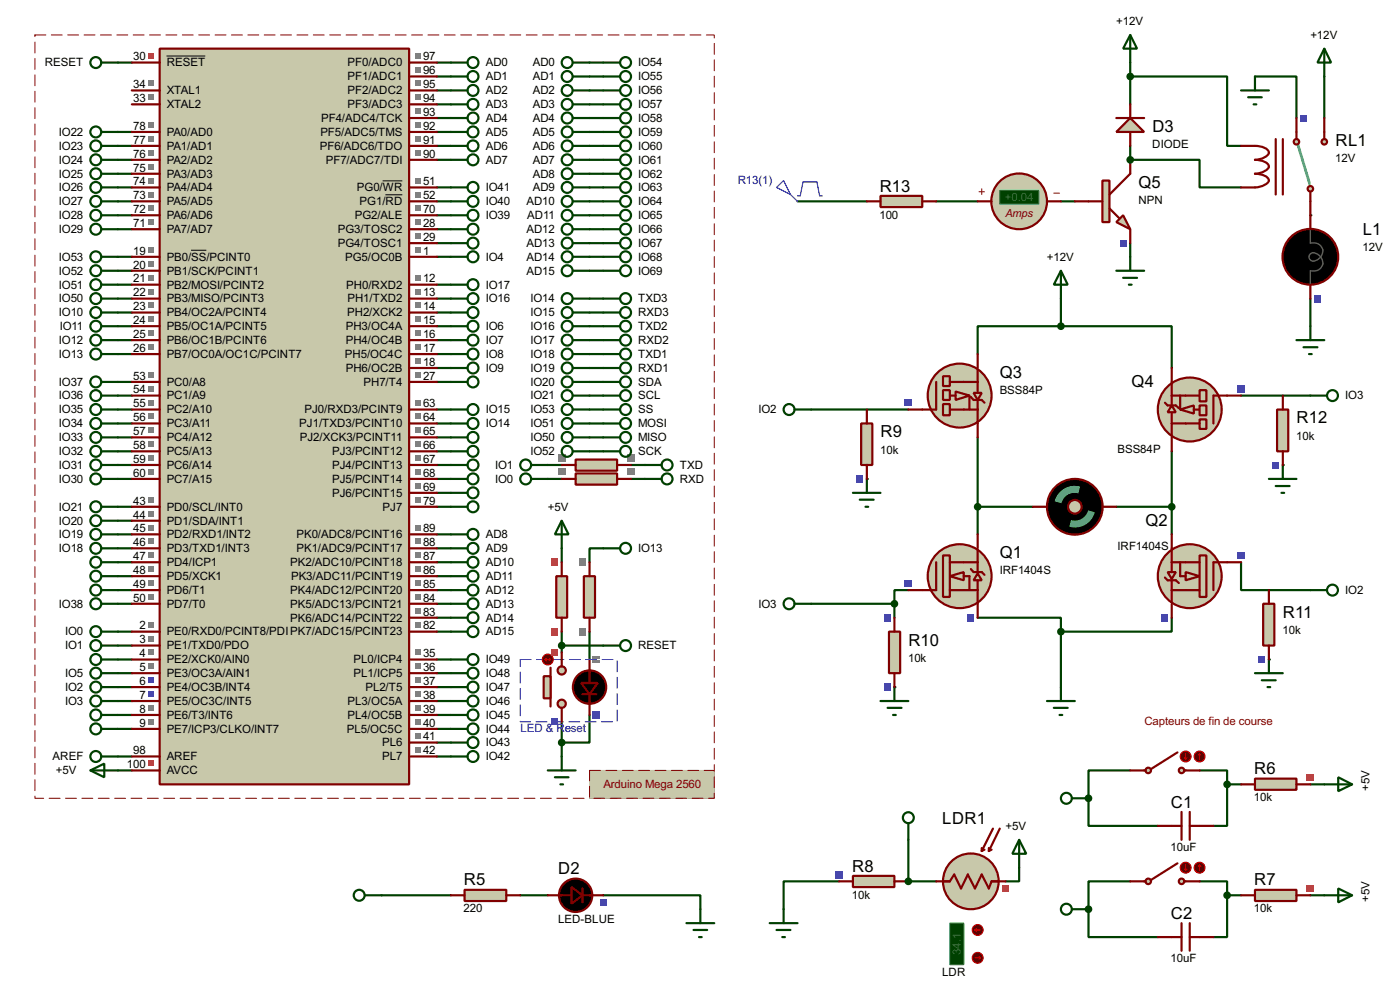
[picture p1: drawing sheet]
<svg xmlns="http://www.w3.org/2000/svg" width="256mm" height="180mm" viewBox="0 0 256 180" stroke-linecap="round" stroke-linejoin="round" font-family="sans-serif">
<defs><g id="words">
<g font-size="3.4">
<text x="211.1" y="24.2">D3</text>
<text x="244.7" y="26.7">RL1</text>
<text x="161.2" y="35.1">R13</text>
<text x="208.6" y="34.4">Q5</text>
<text x="249.7" y="43">L1</text>
<text x="183.2" y="69.1">Q3</text>
<text x="207.3" y="70.9">Q4</text>
<text x="237.5" y="77.5">R12</text>
<text x="161.3" y="80.1">R9</text>
<text x="209.9" y="96.3">Q2</text>
<text x="183.2" y="102.2">Q1</text>
<text x="235" y="113.1">R11</text>
<text x="166.4" y="118.2">R10</text>
<text x="229.8" y="141.7">R6</text>
<text x="214.5" y="147.8">C1</text>
<text x="172.6" y="150.9">LDR1</text>
<text x="102.3" y="160">D2</text>
<text x="156.1" y="159.5">R8</text>
<text x="85" y="162.1">R5</text>
<text x="229.8" y="162.1">R7</text>
<text x="214.5" y="168.2">C2</text>
</g>
<g font-size="2.4">
<text x="204.5" y="4.6">+12V</text>
<text x="24.4" y="11.1">30</text>
<text x="77.5" y="11.1">97</text>
<text x="240.1" y="7.1">+12V</text>
<text x="8.2" y="12.2">RESET</text>
<text x="24.4" y="16.2">34</text>
<text x="30.5" y="12.2">RESET</text>
<text x="30.5" y="17.3">XTAL1</text>
<text x="63.7" y="17.3">PF2/ADC2</text>
<text x="63.7" y="14.7">PF1/ADC1</text>
<text x="63.7" y="12.2">PF0/ADC0</text>
<text x="77.5" y="16.2">95</text>
<text x="77.5" y="13.6">96</text>
<text x="89" y="12.2">AD0</text>
<text x="89" y="14.7">AD1</text>
<text x="89" y="17.3">AD2</text>
<text x="97.6" y="12.2">AD0</text>
<text x="97.6" y="14.7">AD1</text>
<text x="97.6" y="17.3">AD2</text>
<text x="116.9" y="12.2">IO54</text>
<text x="116.9" y="14.7">IO55</text>
<text x="116.9" y="17.3">IO56</text>
<text x="24.4" y="18.7">33</text>
<text x="24.4" y="23.8">78</text>
<text x="30.5" y="19.8">XTAL2</text>
<text x="58.8" y="22.3">PF4/ADC4/TCK</text>
<text x="63.7" y="19.8">PF3/ADC3</text>
<text x="77.5" y="23.8">92</text>
<text x="77.5" y="21.2">93</text>
<text x="77.5" y="18.7">94</text>
<text x="89" y="19.8">AD3</text>
<text x="89" y="22.3">AD4</text>
<text x="97.6" y="19.8">AD3</text>
<text x="97.6" y="22.3">AD4</text>
<text x="116.9" y="19.8">IO57</text>
<text x="116.9" y="22.3">IO58</text>
<text x="10.8" y="24.9">IO22</text>
<text x="10.8" y="27.4">IO23</text>
<text x="10.8" y="30">IO24</text>
<text x="24.4" y="28.9">76</text>
<text x="24.4" y="26.3">77</text>
<text x="30.5" y="30">PA2/AD2</text>
<text x="30.5" y="27.4">PA1/AD1</text>
<text x="30.5" y="24.9">PA0/AD0</text>
<text x="58.6" y="27.4">PF6/ADC6/TDO</text>
<text x="58.7" y="24.9">PF5/ADC5/TMS</text>
<text x="59.7" y="30">PF7/ADC7/TDI</text>
<text x="77.5" y="28.9">90</text>
<text x="77.5" y="26.3">91</text>
<text x="89" y="27.4">AD6</text>
<text x="89" y="24.9">AD5</text>
<text x="89" y="30">AD7</text>
<text x="97.6" y="24.9">AD5</text>
<text x="97.6" y="27.4">AD6</text>
<text x="97.6" y="30">AD7</text>
<text x="116.9" y="24.9">IO59</text>
<text x="116.9" y="27.4">IO60</text>
<text x="116.9" y="30">IO61</text>
<text x="211.1" y="27.2">DIODE</text>
<text x="244.6" y="29.6">12V</text>
<text x="10.8" y="32.5">IO25</text>
<text x="10.8" y="35">IO26</text>
<text x="24.4" y="33.9">74</text>
<text x="24.4" y="31.4">75</text>
<text x="30.5" y="35">PA4/AD4</text>
<text x="30.5" y="32.5">PA3/AD3</text>
<text x="65.4" y="35">PG0/WR</text>
<text x="77.5" y="33.9">51</text>
<text x="89" y="35">IO41</text>
<text x="97.6" y="32.5">AD8</text>
<text x="97.6" y="35">AD9</text>
<text x="116.9" y="32.5">IO62</text>
<text x="116.9" y="35">IO63</text>
<text x="10.8" y="37.6">IO27</text>
<text x="10.8" y="40.1">IO28</text>
<text x="24.4" y="41.6">71</text>
<text x="24.4" y="39">72</text>
<text x="24.4" y="36.5">73</text>
<text x="30.5" y="40.1">PA6/AD6</text>
<text x="30.5" y="37.6">PA5/AD5</text>
<text x="65" y="40.1">PG2/ALE</text>
<text x="65.9" y="37.6">PG1/RD</text>
<text x="77.5" y="41.6">28</text>
<text x="77.5" y="36.5">52</text>
<text x="77.5" y="39">70</text>
<text x="89" y="37.6">IO40</text>
<text x="89" y="40.1">IO39</text>
<text x="96.4" y="37.6">AD10</text>
<text x="96.6" y="40.1">AD11</text>
<text x="116.9" y="37.6">IO64</text>
<text x="116.9" y="40.1">IO65</text>
<text x="161.1" y="40">100</text>
<text x="208.5" y="37.3">NPN</text>
<text x="10.8" y="42.7">IO29</text>
<text x="10.8" y="47.7">IO53</text>
<text x="24.4" y="46.6">19</text>
<text x="30.5" y="47.7">PB0/SS/PCINT0</text>
<text x="30.5" y="42.7">PA7/AD7</text>
<text x="61.9" y="42.7">PG3/TOSC2</text>
<text x="61.9" y="45.2">PG4/TOSC1</text>
<text x="63.2" y="47.7">PG5/OC0B</text>
<text x="77.5" y="46.6">1</text>
<text x="77.5" y="44.1">29</text>
<text x="89" y="47.7">IO4</text>
<text x="96.4" y="42.7">AD12</text>
<text x="96.4" y="45.2">AD13</text>
<text x="96.4" y="47.7">AD14</text>
<text x="116.9" y="42.7">IO66</text>
<text x="116.9" y="45.2">IO67</text>
<text x="116.9" y="47.7">IO68</text>
<text x="191.8" y="47.7">+12V</text>
<text x="249.6" y="46">12V</text>
<text x="10.8" y="50.3">IO52</text>
<text x="10.8" y="52.8">IO51</text>
<text x="24.4" y="49.2">20</text>
<text x="24.4" y="51.7">21</text>
<text x="30.5" y="50.3">PB1/SCK/PCINT1</text>
<text x="30.5" y="52.8">PB2/MOSI/PCINT2</text>
<text x="63.4" y="52.8">PH0/RXD2</text>
<text x="77.5" y="51.7">12</text>
<text x="89" y="52.8">IO17</text>
<text x="96.4" y="50.3">AD15</text>
<text x="116.9" y="50.3">IO69</text>
<text x="10.8" y="55.4">IO50</text>
<text x="10.8" y="57.9">IO10</text>
<text x="24.4" y="54.3">22</text>
<text x="24.4" y="56.8">23</text>
<text x="24.4" y="59.3">24</text>
<text x="30.5" y="55.4">PB3/MISO/PCINT3</text>
<text x="30.5" y="57.9">PB4/OC2A/PCINT4</text>
<text x="63.6" y="57.9">PH2/XCK2</text>
<text x="63.6" y="55.4">PH1/TXD2</text>
<text x="77.5" y="54.3">13</text>
<text x="77.5" y="56.8">14</text>
<text x="77.5" y="59.3">15</text>
<text x="89" y="55.4">IO16</text>
<text x="97.2" y="55.4">IO14</text>
<text x="97.2" y="57.9">IO15</text>
<text x="116.9" y="55.4">TXD3</text>
<text x="116.9" y="57.9">RXD3</text>
<text x="10.8" y="63">IO12</text>
<text x="10.8" y="65.5">IO13</text>
<text x="10.9" y="60.4">IO11</text>
<text x="24.4" y="61.9">25</text>
<text x="24.4" y="64.4">26</text>
<text x="30.5" y="60.4">PB5/OC1A/PCINT5</text>
<text x="30.5" y="63">PB6/OC1B/PCINT6</text>
<text x="30.5" y="65.5">PB7/OC0A/OC1C/PCINT7</text>
<text x="63.2" y="65.5">PH5/OC4C</text>
<text x="63.3" y="60.4">PH3/OC4A</text>
<text x="63.3" y="63">PH4/OC4B</text>
<text x="77.5" y="61.9">16</text>
<text x="77.5" y="64.4">17</text>
<text x="89" y="60.4">IO6</text>
<text x="89" y="63">IO7</text>
<text x="89" y="65.5">IO8</text>
<text x="97.2" y="60.4">IO16</text>
<text x="97.2" y="63">IO17</text>
<text x="97.2" y="65.5">IO18</text>
<text x="116.9" y="60.4">TXD2</text>
<text x="116.9" y="63">RXD2</text>
<text x="116.9" y="65.5">TXD1</text>
<text x="10.8" y="70.6">IO37</text>
<text x="24.4" y="69.5">53</text>
<text x="24.4" y="72">54</text>
<text x="30.5" y="70.6">PC0/A8</text>
<text x="63.3" y="68.1">PH6/OC2B</text>
<text x="66.6" y="70.6">PH7/T4</text>
<text x="77.5" y="67">18</text>
<text x="77.5" y="69.5">27</text>
<text x="89" y="68.1">IO9</text>
<text x="97.2" y="68.1">IO19</text>
<text x="97.2" y="70.6">IO20</text>
<text x="116.9" y="68.1">RXD1</text>
<text x="116.9" y="70.6">SDA</text>
<text x="10.8" y="73.1">IO36</text>
<text x="10.8" y="75.7">IO35</text>
<text x="24.4" y="74.6">55</text>
<text x="24.4" y="77.1">56</text>
<text x="30.5" y="73.1">PC1/A9</text>
<text x="30.5" y="75.7">PC2/A10</text>
<text x="55.8" y="75.7">PJ0/RXD3/PCINT9</text>
<text x="77.5" y="74.6">63</text>
<text x="77.5" y="77.1">64</text>
<text x="89" y="75.7">IO15</text>
<text x="97.2" y="73.1">IO21</text>
<text x="97.2" y="75.7">IO53</text>
<text x="116.9" y="73.1">SCL</text>
<text x="116.9" y="75.7">SS</text>
<text x="138.9" y="75.7">IO2</text>
<text x="183.1" y="72.1">BSS84P</text>
<text x="246.4" y="73.1">IO3</text>
<text x="10.8" y="78.2">IO34</text>
<text x="10.8" y="80.8">IO33</text>
<text x="10.8" y="83.3">IO32</text>
<text x="24.4" y="79.7">57</text>
<text x="24.4" y="82.2">58</text>
<text x="30.5" y="78.2">PC3/A11</text>
<text x="30.5" y="80.8">PC4/A12</text>
<text x="30.5" y="83.3">PC5/A13</text>
<text x="54.8" y="78.2">PJ1/TXD3/PCINT10</text>
<text x="54.9" y="80.8">PJ2/XCK3/PCINT11</text>
<text x="60.8" y="83.3">PJ3/PCINT12</text>
<text x="77.5" y="79.7">65</text>
<text x="77.5" y="82.2">66</text>
<text x="89" y="78.2">IO14</text>
<text x="97.2" y="78.2">IO51</text>
<text x="97.2" y="80.8">IO50</text>
<text x="97.2" y="83.3">IO52</text>
<text x="116.9" y="78.2">MOSI</text>
<text x="116.9" y="80.8">MISO</text>
<text x="116.9" y="83.3">SCK</text>
<text x="161.3" y="83">10k</text>
<text x="204.7" y="82.9">BSS84P</text>
<text x="237.5" y="80.4">10k</text>
<text x="10.8" y="85.8">IO31</text>
<text x="10.8" y="88.4">IO30</text>
<text x="24.4" y="84.7">59</text>
<text x="24.4" y="87.3">60</text>
<text x="30.5" y="85.8">PC6/A14</text>
<text x="30.5" y="88.4">PC7/A15</text>
<text x="60.8" y="85.8">PJ4/PCINT13</text>
<text x="60.8" y="88.4">PJ5/PCINT14</text>
<text x="77.5" y="84.7">67</text>
<text x="77.5" y="87.3">68</text>
<text x="77.5" y="89.8">69</text>
<text x="90.7" y="88.4">IO0</text>
<text x="90.7" y="85.8">IO1</text>
<text x="124.5" y="88.4">RXD</text>
<text x="124.5" y="85.8">TXD</text>
<text x="10.8" y="93.5">IO21</text>
<text x="24.4" y="92.4">43</text>
<text x="24.4" y="94.9">44</text>
<text x="30.5" y="93.5">PD0/SCL/INT0</text>
<text x="60.8" y="90.9">PJ6/PCINT15</text>
<text x="70.1" y="93.5">PJ7</text>
<text x="77.5" y="92.4">79</text>
<text x="100.4" y="93.5">+5V</text>
<text x="10.8" y="96">IO20</text>
<text x="10.8" y="98.5">IO19</text>
<text x="10.8" y="101.1">IO18</text>
<text x="24.4" y="97.4">45</text>
<text x="24.4" y="100">46</text>
<text x="30.5" y="96">PD1/SDA/INT1</text>
<text x="30.5" y="98.5">PD2/RXD1/INT2</text>
<text x="30.5" y="101.1">PD3/TXD1/INT3</text>
<text x="54.3" y="101.1">PK1/ADC9/PCINT17</text>
<text x="54.3" y="98.5">PK0/ADC8/PCINT16</text>
<text x="77.5" y="100">88</text>
<text x="77.5" y="97.4">89</text>
<text x="89" y="98.5">AD8</text>
<text x="89" y="101.1">AD9</text>
<text x="116.9" y="101.1">IO13</text>
<text x="204.7" y="100.7">IRF1404S</text>
<text x="24.4" y="102.5">47</text>
<text x="24.4" y="105.1">48</text>
<text x="24.4" y="107.6">49</text>
<text x="30.5" y="103.6">PD4/ICP1</text>
<text x="30.5" y="106.2">PD5/XCK1</text>
<text x="53.2" y="103.6">PK2/ADC10/PCINT18</text>
<text x="53.3" y="106.2">PK3/ADC11/PCINT19</text>
<text x="77.5" y="107.6">85</text>
<text x="77.5" y="105.1">86</text>
<text x="77.5" y="102.5">87</text>
<text x="89" y="103.6">AD10</text>
<text x="89" y="106.2">AD11</text>
<text x="183.1" y="105.1">IRF1404S</text>
<text x="10.8" y="111.2">IO38</text>
<text x="24.4" y="110.1">50</text>
<text x="30.5" y="108.7">PD6/T1</text>
<text x="30.5" y="111.2">PD7/T0</text>
<text x="53.2" y="113.8">PK6/ADC14/PCINT22</text>
<text x="53.2" y="111.2">PK5/ADC13/PCINT21</text>
<text x="53.2" y="108.7">PK4/ADC12/PCINT20</text>
<text x="77.5" y="112.7">83</text>
<text x="77.5" y="110.1">84</text>
<text x="89" y="108.7">AD12</text>
<text x="89" y="111.2">AD13</text>
<text x="89" y="113.8">AD14</text>
<text x="138.9" y="111.2">IO3</text>
<text x="246.4" y="108.7">IO2</text>
<text x="11.9" y="116.3">IO0</text>
<text x="11.9" y="118.9">IO1</text>
<text x="25.6" y="115.2">2</text>
<text x="25.6" y="117.8">3</text>
<text x="30.5" y="116.3">PE0/RXD0/PCINT8/PDIPK7/ADC15/PCINT23</text>
<text x="30.5" y="118.9">PE1/TXD0/PDO</text>
<text x="77.5" y="115.2">82</text>
<text x="89" y="116.3">AD15</text>
<text x="116.9" y="118.9">RESET</text>
<text x="235" y="116.1">10k</text>
<text x="11.9" y="123.9">IO5</text>
<text x="25.6" y="120.3">4</text>
<text x="25.6" y="122.8">5</text>
<text x="25.6" y="125.4">6</text>
<text x="30.5" y="121.4">PE2/XCK0/AIN0</text>
<text x="30.5" y="123.9">PE3/OC3A/AIN1</text>
<text x="64.8" y="121.4">PL0/ICP4</text>
<text x="64.8" y="123.9">PL1/ICP5</text>
<text x="77.5" y="120.3">35</text>
<text x="77.5" y="122.8">36</text>
<text x="77.5" y="125.4">37</text>
<text x="89" y="121.4">IO49</text>
<text x="89" y="123.9">IO48</text>
<text x="166.4" y="121.1">10k</text>
<text x="11.9" y="126.5">IO2</text>
<text x="11.9" y="129">IO3</text>
<text x="25.6" y="127.9">7</text>
<text x="25.6" y="130.5">8</text>
<text x="30.5" y="126.5">PE4/OC3B/INT4</text>
<text x="30.5" y="129">PE5/OC3C/INT5</text>
<text x="30.5" y="131.6">PE6/T3/INT6</text>
<text x="63.7" y="129">PL3/OC5A</text>
<text x="63.7" y="131.6">PL4/OC5B</text>
<text x="66.9" y="126.5">PL2/T5</text>
<text x="77.5" y="127.9">38</text>
<text x="77.5" y="130.5">39</text>
<text x="89" y="126.5">IO47</text>
<text x="89" y="129">IO46</text>
<text x="89" y="131.6">IO45</text>
<text x="25.6" y="133">9</text>
<text x="30.5" y="134.1">PE7/ICP3/CLKO/INT7</text>
<text x="63.5" y="134.1">PL5/OC5C</text>
<text x="70" y="136.6">PL6</text>
<text x="77.5" y="133">40</text>
<text x="77.5" y="135.5">41</text>
<text x="89" y="134.1">IO44</text>
<text x="89" y="136.6">IO43</text>
<text x="9.6" y="139.2">AREF</text>
<text x="10.3" y="141.7">+5V</text>
<text x="23.3" y="140.6">100</text>
<text x="24.4" y="138.1">98</text>
<text x="30.5" y="139.2">AREF</text>
<text x="30.5" y="141.7">AVCC</text>
<text x="70" y="139.2">PL7</text>
<text x="77.5" y="138.1">42</text>
<text x="89" y="139.2">IO42</text>
<text x="229.7" y="146.7">10k</text>
<text x="250.9" y="144.7" transform="rotate(-90 250.9 144.7)">+5V</text>
<text x="184.2" y="151.9">+5V</text>
<text x="214.5" y="155.8">10uF</text>
<text x="84.9" y="167">220</text>
<text x="156.1" y="164.5">10k</text>
<text x="229.7" y="167">10k</text>
<text x="250.9" y="165.1" transform="rotate(-90 250.9 165.1)">+5V</text>
<text x="102.2" y="169">LED-BLUE</text>
<text x="172.6" y="178.6">LDR</text>
<text x="214.5" y="176.1">10uF</text>
</g>
<g font-size="2.4" fill="#0000c0">
<text x="135.1" y="33.8">R13(1)</text>
<text x="95.3" y="134">LED &amp; R</text>
<text x="103.5" y="134">eset</text>
</g>
<g font-size="2.4" fill="#0f0">
<text x="184.1" y="36.8">+0.04</text>
<text x="176" y="174.8" transform="rotate(-90 176 174.8)">34.1</text>
</g>
<g font-size="2.4" fill="#800000">
<text x="209.6" y="132.8">Capteurs de fin de course</text>
<text x="110.5" y="144.2">Arduino Mega 2560</text>
</g>
<text font-size="2.3" fill="#800000" x="184.2" y="39.8">Amps</text>
</g></defs>
<g fill="none" stroke="#004000" stroke-width=".4">
<path d="M21.6 11.5h2.6M80.1 11.5h2.5M80.1 14h2.5M80.1 16.6h2.5M80.1 19.1h2.5M108 11.5h2.5M108 14h2.5M108 16.6h2.5M108 19.1h2.5M21.6 24.2h2.6M21.6 26.7h2.6M21.6 29.3h2.6"/>
<path d="M21.6 31.8h2.6M21.6 34.3h2.6M21.6 36.9h2.6M21.6 39.4h2.6M80.1 24.2h2.5M80.1 26.7h2.5M80.1 29.3h2.5M80.1 34.3h2.5M80.1 36.9h2.5M80.1 39.4h2.5M80.1 21.6h2.5M108 24.2h2.5"/>
<path d="M108 26.7h2.5M108 29.3h2.5M108 31.8h2.5M108 34.3h2.5M108 36.9h2.5M108 39.4h2.5M108 21.6h2.5M21.6 42h2.6M21.6 47h2.6M21.6 49.6h2.6M21.6 52.1h2.6M21.6 54.7h2.6"/>
<path d="M21.6 57.2h2.6M21.6 59.7h2.6M80.1 42h2.5M80.1 47h2.5M80.1 52.1h2.5M80.1 54.7h2.5M80.1 57.2h2.5M80.1 59.7h2.5M80.1 44.5h2.5M108 42h2.5M108 47h2.5M108 49.6h2.5"/>
<path d="M108 54.7h2.5M108 57.2h2.5M108 59.7h2.5M108 44.5h2.5M21.6 62.3h2.6M21.6 64.8h2.6M21.6 69.9h2.6M21.6 72.4h2.6M21.6 75h2.6M21.6 77.5h2.6M80.1 62.3h2.5M80.1 64.8h2.5"/>
<path d="M80.1 69.9h2.5M80.1 75h2.5M80.1 77.5h2.5M80.1 67.4h2.5M108 62.3h2.5M108 64.8h2.5M108 69.9h2.5M108 72.4h2.5M108 75h2.5M108 77.5h2.5M108 67.4h2.5M21.6 87.7h2.6"/>
<path d="M21.6 85.1h2.6M21.6 80.1h2.6M21.6 82.6h2.6M21.6 92.8h2.6M21.6 95.3h2.6M21.6 97.8h2.6M80.1 87.7h2.5M80.1 85.1h2.5M80.1 80.1h2.5M80.1 82.6h2.5M80.1 92.8h2.5M80.1 97.8h2.5"/>
<path d="M80.1 90.2h2.5M100.4 87.7h2.5M100.4 85.1h2.5M108 80.1h2.5M108 82.6h2.5M115.6 87.7h2.6M115.6 85.1h2.6M21.6 100.4h2.6M21.6 102.9h2.6M21.6 105.5h2.6M21.6 108h2.6M21.6 110.5h2.6"/>
<path d="M21.6 115.6h2.6M21.6 118.2h2.6M80.1 100.4h2.5M80.1 102.9h2.5M80.1 105.5h2.5M80.1 108h2.5M80.1 110.5h2.5M80.1 115.6h2.5M80.1 113.1h2.5M102.9 118.2h7.6M102.9 100.4v2.5M102.9 115.6v3.8"/>
<path d="M108 115.6v5.1M110.5 100.4h-2.5v2.5M21.6 120.7h2.6M21.6 123.2h2.6M21.6 125.8h2.6M21.6 128.3h2.6M21.6 130.9h2.6M21.6 133.4h2.6M21.6 138.5h2.6M80.1 120.7h2.5M80.1 123.2h2.5M80.1 125.8h2.5"/>
<path d="M80.1 128.3h2.5M80.1 130.9h2.5M80.1 133.4h2.5M80.1 138.5h2.5M80.1 135.9h2.5M102.9 132.1v6.4M108 130.9v5h-5.1M21.6 141h2.6M219.8 141h5v2.6M224.8 143.6v7.6h-2.5M224.8 143.6h2.6M240.1 143.6h2.5"/>
<path d="M95.3 163.9h5.1M110.5 163.9h17.8v2.5"/>
</g>
<circle cx="199.4" cy="146.1" r=".2" fill="#004000"/>
<path d="M207.1 141h-7.7v10.2h12.7M219.8 161.3h5v2.6M224.8 163.9v7.6h-2.5M224.8 163.9h2.6M240.1 163.9h2.5" fill="none" stroke="#004000" stroke-width=".4"/>
<circle cx="199.4" cy="166.4" r=".2" fill="#004000"/>
<path d="M186.7 158.8v2.5h-2.5M153.7 161.3h-10.1v5.1M166.4 161.3h5.1M207.1 161.3h-7.7v10.2h12.7" fill="none" stroke="#004000" stroke-width=".4"/>
<circle cx="166.4" cy="161.3" r=".2" fill="#004000"/>
<path d="M194.4 59.7h-15.3v5.1M194.4 59.7h20.3v7.7M194.4 54.7v5M179.1 92.8h10.2M179.1 80.1v17.7M204.5 92.8h10.2M214.7 82.6v15.2M166.4 108h-2.5v5.1M166.4 153.7v7.6" fill="none" stroke="#004000" stroke-width=".4"/>
<g fill="#004000">
<circle cx="158.8" cy="87.7" r=".2"/>
<circle cx="235" cy="85.1" r=".2"/>
<circle cx="232.5" cy="120.7" r=".2"/>
<circle cx="163.9" cy="125.8" r=".2"/>
</g>
<path d="M148.6 75h17.8M227.4 72.4h12.7M148.6 110.5h15.3M179.1 113.1h15.3v2.5M194.4 115.6v10.2M214.7 113.1v2.5h-20.3M227.4 102.9v5.1h12.7M69.9 163.9h12.7" fill="none" stroke="#004000" stroke-width=".4"/>
<circle cx="240.1" cy="39.4" r=".2" fill="#004000"/>
<path d="M207.1 14h17.7v12.7h2.6M207.1 11.5v7.6M229.9 14h7.6v7.6M242.6 14v7.6M207.1 26.7v2.6M207.1 44.5v2.5M240.1 54.7v5" fill="none" stroke="#004000" stroke-width=".4"/>
<circle cx="207.1" cy="29.3" r=".2" fill="#004000"/>
<path d="M146.1 36.9h12.7M171.5 36.9h7.6M194.4 36.9h2.5M207.1 29.3h12.7v5h7.6" fill="none" stroke="#004000" stroke-width=".4"/>
<path d="M105.5 86.7h7.6v2h-7.6z" fill="#c8c8aa" stroke="#800000" stroke-width=".4"/>
<path d="M102.9 87.7h2.6M113.1 87.7h2.5" fill="none" stroke="#800000" stroke-width=".4"/>
<g fill="#808080">
<path d="M102.3 85.8h1.3v1.2h-1.3z"/>
<path d="M115 85.8h1.3v1.2h-1.3z"/>
</g>
<path d="M105.5 84.1h7.6v2.1h-7.6z" fill="#c8c8aa" stroke="#800000" stroke-width=".4"/>
<path d="M102.9 85.1h2.6M113.1 85.1h2.5" fill="none" stroke="#800000" stroke-width=".4"/>
<g fill="#808080">
<path d="M102.3 83.2h1.3v1.3h-1.3z"/>
<path d="M115 83.2h1.3v1.3h-1.3z"/>
</g>
<g fill="none" stroke="#004000" stroke-width=".4">
<path d="M97.3 87.7h3.1M97.3 85.1h3.1M118.2 87.7h3M118.2 85.1h3"/>
<circle cx="96.3" cy="85.1" r="1"/>
<circle cx="96.3" cy="87.7" r="1"/>
<circle cx="122.2" cy="85.1" r="1"/>
<circle cx="122.2" cy="87.7" r="1"/>
</g>
<path d="M6.4 6.4h124.5v139.7h-124.5z" fill="none" stroke="#fff" stroke-width=".18"/>
<path d="M6.4 6.4h124.5v139.7h-124.5z" fill="none" stroke="#800000" stroke-width=".18" stroke-dasharray="2 1"/>
<g fill="#c8c8aa">
<path d="M108 141h22.9v5.1h-22.9z" fill-rule="evenodd"/>
<path d="M108 141h22.9v5.1h-22.9z" fill-rule="evenodd"/>
</g>
<path d="M108 141h22.9v5.1h-22.9z" fill="none" stroke="#c8c8aa" stroke-width=".18"/>
<path d="M108 141h22.9v5.1h-22.9z" fill="none" stroke="#800000" stroke-width=".18" stroke-dasharray="2 1"/>
<path d="M29.3 8.9h45.7v134.7h-45.7z" fill="#c8c8aa" stroke="#800000" stroke-width=".4"/>
<g fill="none" stroke="#800000" stroke-width=".4">
<path d="M24.2 11.5h5.1M24.2 19.1h5.1M24.2 16.6h5.1M75 11.5h5.1M75 19.1h5.1M75 16.6h5.1M75 14h5.1M24.2 34.3h5.1M24.2 36.9h5.1M24.2 39.4h5.1M24.2 31.8h5.1M24.2 29.3h5.1"/>
<path d="M24.2 26.7h5.1M24.2 24.2h5.1M75 34.3h5.1M75 36.9h5.1M75 39.4h5.1M75 29.3h5.1M75 26.7h5.1M75 24.2h5.1M75 21.6h5.1M24.2 47h5.1M24.2 52.1h5.1M24.2 54.7h5.1"/>
<path d="M24.2 57.2h5.1M24.2 59.7h5.1M24.2 49.6h5.1M24.2 42h5.1M75 47h5.1M75 52.1h5.1M75 54.7h5.1M75 57.2h5.1M75 59.7h5.1M75 42h5.1M75 44.5h5.1M24.2 62.3h5.1"/>
<path d="M24.2 64.8h5.1M24.2 69.9h5.1M24.2 72.4h5.1M24.2 75h5.1M24.2 77.5h5.1M75 62.3h5.1M75 64.8h5.1M75 67.4h5.1M75 69.9h5.1M75 75h5.1M75 77.5h5.1M24.2 92.8h5.1"/>
<path d="M24.2 95.3h5.1M24.2 97.8h5.1M24.2 80.1h5.1M24.2 82.6h5.1M24.2 85.1h5.1M24.2 87.7h5.1M75 92.8h5.1M75 97.8h5.1M75 80.1h5.1M75 82.6h5.1M75 85.1h5.1M75 87.7h5.1"/>
<path d="M75 90.2h5.1M24.2 115.6h5.1M24.2 118.2h5.1M24.2 100.4h5.1M24.2 102.9h5.1M24.2 105.5h5.1M24.2 108h5.1M24.2 110.5h5.1M75 115.6h5.1M75 100.4h5.1M75 102.9h5.1M75 105.5h5.1"/>
<path d="M75 108h5.1M75 110.5h5.1M75 113.1h5.1M24.2 120.7h5.1M24.2 123.2h5.1M24.2 125.8h5.1M24.2 128.3h5.1M24.2 130.9h5.1M24.2 133.4h5.1M24.2 138.5h5.1M75 120.7h5.1M75 123.2h5.1"/>
<path d="M75 125.8h5.1M75 128.3h5.1M75 130.9h5.1M75 133.4h5.1M75 135.9h5.1M75 138.5h5.1M24.2 141h5.1"/>
</g>
<path d="M30.5 10.3h7.1M70.1 33.1h3.6M70.6 35.7h3.1M35 45.8h2.8" fill="none" stroke="#000" stroke-width=".18"/>
<g fill="#808080">
<path d="M76.1 45.3h1v1h-1z"/>
<path d="M27.1 113.8h1v1.1h-1z"/>
<path d="M27.1 116.4h1v1h-1z"/>
<path d="M27.1 118.9h1v1h-1z"/>
<path d="M27.1 121.5h1v1h-1z"/>
</g>
<g fill="#4040ff">
<path d="M27.1 124h1v1h-1z"/>
<path d="M27.1 126.5h1v1.1h-1z"/>
</g>
<g fill="#808080">
<path d="M27.1 129.1h1v1h-1z"/>
<path d="M27.1 131.6h1v1h-1z"/>
<path d="M76.1 50.3h1v1.1h-1z"/>
<path d="M76.1 52.9h1v1h-1z"/>
<path d="M76.1 55.4h1v1h-1z"/>
<path d="M76.1 58h1v1h-1z"/>
<path d="M76.1 60.5h1v1h-1z"/>
<path d="M76.1 63h1v1.1h-1z"/>
<path d="M76.1 65.6h1v1h-1z"/>
<path d="M27.1 45.3h1v1h-1z"/>
<path d="M27.1 47.8h1v1h-1z"/>
<path d="M27.1 50.3h1v1.1h-1z"/>
<path d="M27.1 52.9h1v1h-1z"/>
<path d="M27.1 55.4h1v1h-1z"/>
<path d="M27.1 58h1v1h-1z"/>
<path d="M27.1 60.5h1v1h-1z"/>
<path d="M27.1 63h1v1.1h-1z"/>
<path d="M76.1 68.1h1v1h-1z"/>
<path d="M76.1 40.2h1v1h-1z"/>
<path d="M76.1 42.7h1v1h-1z"/>
</g>
<path d="M27.1 9.7h1v1h-1z" fill="#ff4040"/>
<g fill="#808080">
<path d="M27.1 17.3h1v1h-1z"/>
<path d="M27.1 14.8h1v1h-1z"/>
<path d="M76.1 118.9h1v1h-1z"/>
<path d="M76.1 121.5h1v1h-1z"/>
<path d="M76.1 124h1v1h-1z"/>
<path d="M76.1 126.5h1v1.1h-1z"/>
<path d="M76.1 129.1h1v1h-1z"/>
<path d="M76.1 131.6h1v1h-1z"/>
<path d="M76.1 134.2h1v1h-1z"/>
<path d="M76.1 136.7h1v1h-1z"/>
<path d="M27.1 91h1v1h-1z"/>
<path d="M27.1 93.5h1v1h-1z"/>
<path d="M27.1 96.1h1v1h-1z"/>
<path d="M27.1 98.6h1v1h-1z"/>
<path d="M27.1 101.1h1v1.1h-1z"/>
<path d="M27.1 103.7h1v1h-1z"/>
<path d="M27.1 106.2h1v1h-1z"/>
<path d="M27.1 108.8h1v1h-1z"/>
<path d="M76.1 32.6h1v1h-1z"/>
<path d="M76.1 35.1h1v1h-1z"/>
<path d="M27.1 68.1h1v1h-1z"/>
<path d="M27.1 70.7h1v1h-1z"/>
<path d="M27.1 73.2h1v1h-1z"/>
<path d="M27.1 75.7h1v1.1h-1z"/>
<path d="M27.1 78.3h1v1h-1z"/>
<path d="M27.1 80.8h1v1h-1z"/>
<path d="M27.1 83.4h1v1h-1z"/>
<path d="M27.1 85.9h1v1h-1z"/>
<path d="M76.1 73.2h1v1h-1z"/>
<path d="M76.1 75.7h1v1.1h-1z"/>
<path d="M76.1 78.3h1v1h-1z"/>
<path d="M76.1 80.8h1v1h-1z"/>
<path d="M76.1 83.4h1v1h-1z"/>
<path d="M76.1 85.9h1v1h-1z"/>
<path d="M76.1 88.4h1v1.1h-1z"/>
<path d="M76.1 37.6h1v1.1h-1z"/>
<path d="M27.1 40.2h1v1h-1z"/>
<path d="M27.1 37.6h1v1.1h-1z"/>
<path d="M27.1 35.1h1v1h-1z"/>
<path d="M27.1 32.6h1v1h-1z"/>
<path d="M27.1 30h1v1h-1z"/>
<path d="M27.1 27.5h1v1h-1z"/>
<path d="M27.1 24.9h1v1.1h-1z"/>
<path d="M27.1 22.4h1v1h-1z"/>
<path d="M76.1 91h1v1h-1z"/>
<path d="M76.1 113.8h1v1.1h-1z"/>
<path d="M76.1 111.3h1v1h-1z"/>
<path d="M76.1 108.8h1v1h-1z"/>
<path d="M76.1 106.2h1v1h-1z"/>
<path d="M76.1 103.7h1v1h-1z"/>
<path d="M76.1 101.1h1v1.1h-1z"/>
<path d="M76.1 98.6h1v1h-1z"/>
<path d="M76.1 96.1h1v1h-1z"/>
<path d="M76.1 27.5h1v1h-1z"/>
<path d="M76.1 24.9h1v1.1h-1z"/>
<path d="M76.1 22.4h1v1h-1z"/>
<path d="M76.1 19.9h1v1h-1z"/>
<path d="M76.1 17.3h1v1h-1z"/>
<path d="M76.1 14.8h1v1h-1z"/>
<path d="M76.1 12.2h1v1.1h-1z"/>
<path d="M76.1 9.7h1v1h-1z"/>
</g>
<path d="M27.1 139.2h1v1.1h-1z" fill="#ff4040"/>
<g fill="none" stroke="#004000" stroke-width=".4">
<path d="M18.6 11.5h3M82.6 11.5h3.1M82.6 14h3.1M82.6 16.6h3.1M82.6 19.1h3.1M18.6 24.2h3M18.6 26.7h3M18.6 29.3h3M18.6 31.8h3M18.6 34.3h3M18.6 36.9h3M18.6 39.4h3"/>
<path d="M82.6 24.2h3.1M82.6 26.7h3.1M82.6 29.3h3.1M82.6 34.3h3.1M82.6 36.9h3.1M82.6 39.4h3.1M82.6 21.6h3.1M18.6 42h3M18.6 47h3M18.6 49.6h3M18.6 52.1h3M18.6 54.7h3"/>
<path d="M18.6 57.2h3M18.6 59.7h3M82.6 42h3.1M82.6 47h3.1M82.6 52.1h3.1M82.6 54.7h3.1M82.6 57.2h3.1M82.6 59.7h3.1M82.6 44.5h3.1M18.6 62.3h3M18.6 64.8h3M18.6 69.9h3"/>
<path d="M18.6 72.4h3M18.6 75h3M18.6 77.5h3M82.6 62.3h3.1M82.6 64.8h3.1M82.6 69.9h3.1M82.6 75h3.1M82.6 77.5h3.1M82.6 67.4h3.1M18.6 80.1h3M18.6 82.6h3M18.6 85.1h3"/>
<path d="M18.6 87.7h3M18.6 92.8h3M18.6 95.3h3M18.6 97.8h3M82.6 80.1h3.1M82.6 82.6h3.1M82.6 85.1h3.1M82.6 87.7h3.1M82.6 92.8h3.1M82.6 97.8h3.1M82.6 90.2h3.1M18.6 100.4h3"/>
<path d="M18.6 102.9h3M18.6 105.5h3M18.6 108h3M18.6 110.5h3M18.6 115.6h3M18.6 118.2h3M82.6 100.4h3.1M82.6 102.9h3.1M82.6 105.5h3.1M82.6 108h3.1M82.6 110.5h3.1M82.6 115.6h3.1"/>
<path d="M82.6 113.1h3.1M18.6 120.7h3M18.6 123.2h3M18.6 125.8h3M18.6 128.3h3M18.6 130.9h3M18.6 133.4h3M18.6 138.5h3M82.6 120.7h3.1M82.6 123.2h3.1M82.6 125.8h3.1M82.6 128.3h3.1"/>
<path d="M82.6 130.9h3.1M82.6 133.4h3.1M82.6 138.5h3.1M82.6 135.9h3.1M16.6 141l2.5-1.2v2.5zM16.6 141h5"/>
<circle cx="17.5" cy="11.5" r="1"/>
<circle cx="86.6" cy="11.5" r="1"/>
<circle cx="86.6" cy="14" r="1"/>
<circle cx="86.6" cy="19.1" r="1"/>
<circle cx="86.6" cy="16.6" r="1"/>
<circle cx="17.5" cy="26.7" r="1"/>
<circle cx="17.5" cy="34.3" r="1"/>
<circle cx="17.5" cy="31.8" r="1"/>
<circle cx="17.5" cy="36.9" r="1"/>
<circle cx="17.5" cy="29.3" r="1"/>
<circle cx="17.5" cy="39.4" r="1"/>
<circle cx="17.5" cy="24.2" r="1"/>
<circle cx="86.6" cy="36.9" r="1"/>
<circle cx="86.6" cy="39.4" r="1"/>
<circle cx="86.6" cy="26.7" r="1"/>
<circle cx="86.6" cy="29.3" r="1"/>
<circle cx="86.6" cy="34.3" r="1"/>
<circle cx="86.6" cy="24.2" r="1"/>
<circle cx="86.6" cy="21.6" r="1"/>
<circle cx="17.5" cy="42" r="1"/>
<circle cx="17.5" cy="47" r="1"/>
<circle cx="17.5" cy="49.6" r="1"/>
<circle cx="17.5" cy="52.1" r="1"/>
<circle cx="17.5" cy="57.2" r="1"/>
<circle cx="17.5" cy="54.7" r="1"/>
<circle cx="17.5" cy="59.7" r="1"/>
<circle cx="86.6" cy="42" r="1"/>
<circle cx="86.6" cy="44.5" r="1"/>
<circle cx="86.6" cy="47" r="1"/>
<circle cx="86.6" cy="52.1" r="1"/>
<circle cx="86.6" cy="54.7" r="1"/>
<circle cx="86.6" cy="57.2" r="1"/>
<circle cx="86.6" cy="59.7" r="1"/>
<circle cx="17.5" cy="72.4" r="1"/>
<circle cx="17.5" cy="75" r="1"/>
<circle cx="17.5" cy="64.8" r="1"/>
<circle cx="17.5" cy="69.9" r="1"/>
<circle cx="17.5" cy="62.3" r="1"/>
<circle cx="17.5" cy="77.5" r="1"/>
<circle cx="86.6" cy="67.4" r="1"/>
<circle cx="86.6" cy="75" r="1"/>
<circle cx="86.6" cy="64.8" r="1"/>
<circle cx="86.6" cy="69.9" r="1"/>
<circle cx="86.6" cy="62.3" r="1"/>
<circle cx="86.6" cy="77.5" r="1"/>
<circle cx="17.5" cy="82.6" r="1"/>
<circle cx="17.5" cy="80.1" r="1"/>
<circle cx="17.5" cy="87.7" r="1"/>
<circle cx="17.5" cy="95.3" r="1"/>
<circle cx="17.5" cy="85.1" r="1"/>
<circle cx="17.5" cy="97.8" r="1"/>
<circle cx="17.5" cy="92.8" r="1"/>
<circle cx="86.6" cy="97.8" r="1"/>
<circle cx="86.6" cy="85.1" r="1"/>
<circle cx="86.6" cy="90.2" r="1"/>
<circle cx="86.6" cy="82.6" r="1"/>
<circle cx="86.6" cy="87.7" r="1"/>
<circle cx="86.6" cy="92.8" r="1"/>
<circle cx="86.6" cy="80.1" r="1"/>
<circle cx="17.5" cy="118.2" r="1"/>
<circle cx="17.5" cy="105.5" r="1"/>
<circle cx="17.5" cy="102.9" r="1"/>
<circle cx="17.5" cy="115.6" r="1"/>
<circle cx="17.5" cy="110.5" r="1"/>
<circle cx="17.5" cy="108" r="1"/>
<circle cx="17.5" cy="100.4" r="1"/>
<circle cx="86.6" cy="108" r="1"/>
<circle cx="86.6" cy="110.5" r="1"/>
<circle cx="86.6" cy="115.6" r="1"/>
<circle cx="86.6" cy="105.5" r="1"/>
<circle cx="86.6" cy="113.1" r="1"/>
<circle cx="86.6" cy="100.4" r="1"/>
<circle cx="86.6" cy="102.9" r="1"/>
<circle cx="17.5" cy="138.5" r="1"/>
<circle cx="17.5" cy="128.3" r="1"/>
<circle cx="17.5" cy="130.9" r="1"/>
<circle cx="17.5" cy="120.7" r="1"/>
<circle cx="17.5" cy="133.4" r="1"/>
<circle cx="17.5" cy="125.8" r="1"/>
<circle cx="17.5" cy="123.2" r="1"/>
<circle cx="86.6" cy="128.3" r="1"/>
<circle cx="86.6" cy="138.5" r="1"/>
<circle cx="86.6" cy="120.7" r="1"/>
<circle cx="86.6" cy="133.4" r="1"/>
<circle cx="86.6" cy="123.2" r="1"/>
<circle cx="86.6" cy="125.8" r="1"/>
<circle cx="86.6" cy="130.9" r="1"/>
<circle cx="86.6" cy="135.9" r="1"/>
</g>
<path d="M101.9 105.5h2v7.6h-2z" fill="#c8c8aa" stroke="#800000" stroke-width=".4"/>
<path d="M102.9 102.9v2.6M102.9 113.1v2.5" fill="none" stroke="#800000" stroke-width=".4"/>
<g fill="#ff4040">
<path d="M101 115h1.3v1.3h-1.3z"/>
<path d="M101 102.3h1.3v1.3h-1.3z"/>
</g>
<path d="M102.9 95.3l1.3 2.5h-2.5zM102.9 95.3v5.1" fill="none" stroke="#004000" stroke-width=".4"/>
<g fill="#000" stroke="#800000" stroke-width=".4">
<path d="M106.5 125h3l-1.5 2.1z"/>
<circle cx="108" cy="125.8" r="3.1"/>
</g>
<path d="M106.7 127.1h2.6M108 120.7v4.3M108 127.1v3.8" fill="none" stroke="#800000" stroke-width=".4"/>
<path d="M107 125.8h2M107.5 125.3h1v1h-1zM108 124.8v2" fill="none" stroke="#000040" stroke-width=".2"/>
<path d="M108.6 120.1h1.3v1.2h-1.3z" fill="#808080"/>
<path d="M108.6 130.2h1.3v1.3h-1.3z" fill="#4040ff"/>
<path d="M107 105.5h2v7.6h-2z" fill="#c8c8aa" stroke="#800000" stroke-width=".4"/>
<path d="M108 102.9v2.6M108 113.1v2.5" fill="none" stroke="#800000" stroke-width=".4"/>
<g fill="#808080">
<path d="M106.1 102.3h1.3v1.3h-1.3z"/>
<path d="M106.1 115h1.3v1.3h-1.3z"/>
</g>
<path d="M102.9 138.5v2.5M100.4 141h5.1M101.7 142.3h2.5M102.7 143.6h.5" fill="none" stroke="#004000" stroke-width=".4"/>
<path d="M95.3 120.7h17.8v11.4h-17.8z" fill="none" stroke="#fff" stroke-width=".18"/>
<path d="M95.3 120.7h17.8v11.4h-17.8z" fill="none" stroke="#0000c0" stroke-width=".18" stroke-dasharray="2 1"/>
<g fill="#c8c8aa" stroke="#800000" stroke-width=".4">
<circle cx="102.9" cy="122.7" r=".75"/>
<circle cx="102.9" cy="128.8" r=".75"/>
</g>
<path d="M100.9 122.2v7.1" fill="none" stroke="#800000" stroke-width=".4"/>
<path d="M99.6 123.8h1.3v4h-1.3z" fill="#c8c8aa" stroke="#800000" stroke-width=".4"/>
<path d="M102.9 119.4v2.6M102.9 129.6v2.5" fill="none" stroke="#800000" stroke-width=".4"/>
<circle cx="100.3" cy="120.7" r="1" fill="#400000" stroke="#f00" stroke-width=".2"/>
<path d="M99.9 120.7h1M99.9 120.7l.2 .3M100.1 120.5l-.2 .2M100.6 120.5l.3 .2M100.9 120.7l-.3 .3" fill="none" stroke="#f00" stroke-width=".2"/>
<path d="M101 131.5h1.3v1.3h-1.3z" fill="#4040ff"/>
<path d="M101 118.8h1.3v1.3h-1.3z" fill="#ff4040"/>
<g fill="none" stroke="#004000" stroke-width=".4">
<path d="M105 11.5h3M105 14h3M105 16.6h3M105 19.1h3M110.5 11.5h3.1M110.5 14h3.1M110.5 16.6h3.1M110.5 19.1h3.1M105 21.6h3M105 24.2h3M105 26.7h3M105 29.3h3"/>
<path d="M105 31.8h3M105 34.3h3M105 36.9h3M105 39.4h3M110.5 21.6h3.1M110.5 24.2h3.1M110.5 26.7h3.1M110.5 29.3h3.1M110.5 31.8h3.1M110.5 34.3h3.1M110.5 36.9h3.1M110.5 39.4h3.1"/>
<path d="M105 42h3M105 44.5h3M105 47h3M105 49.6h3M105 54.7h3M105 57.2h3M105 59.7h3M110.5 42h3.1M110.5 44.5h3.1M110.5 47h3.1M110.5 49.6h3.1M110.5 54.7h3.1"/>
<path d="M110.5 57.2h3.1M110.5 59.7h3.1M105 62.3h3M105 64.8h3M105 67.4h3M105 69.9h3M105 72.4h3M105 75h3M105 77.5h3M110.5 62.3h3.1M110.5 64.8h3.1M110.5 67.4h3.1"/>
<path d="M110.5 69.9h3.1M110.5 72.4h3.1M110.5 75h3.1M110.5 77.5h3.1M105 80.1h3M105 82.6h3M110.5 80.1h3.1M110.5 82.6h3.1M110.5 100.4h3.1M110.5 118.2h3.1"/>
<circle cx="103.9" cy="11.5" r="1"/>
<circle cx="103.9" cy="14" r="1"/>
<circle cx="103.9" cy="16.6" r="1"/>
<circle cx="103.9" cy="19.1" r="1"/>
<circle cx="114.6" cy="11.5" r="1"/>
<circle cx="114.6" cy="14" r="1"/>
<circle cx="114.6" cy="16.6" r="1"/>
<circle cx="114.6" cy="19.1" r="1"/>
<circle cx="103.9" cy="26.7" r="1"/>
<circle cx="103.9" cy="36.9" r="1"/>
<circle cx="103.9" cy="31.8" r="1"/>
<circle cx="103.9" cy="29.3" r="1"/>
<circle cx="103.9" cy="39.4" r="1"/>
<circle cx="103.9" cy="34.3" r="1"/>
<circle cx="103.9" cy="21.6" r="1"/>
<circle cx="103.9" cy="24.2" r="1"/>
<circle cx="114.6" cy="39.4" r="1"/>
<circle cx="114.6" cy="34.3" r="1"/>
<circle cx="114.6" cy="36.9" r="1"/>
<circle cx="114.6" cy="26.7" r="1"/>
<circle cx="114.6" cy="31.8" r="1"/>
<circle cx="114.6" cy="29.3" r="1"/>
<circle cx="114.6" cy="21.6" r="1"/>
<circle cx="114.6" cy="24.2" r="1"/>
<circle cx="103.9" cy="47" r="1"/>
<circle cx="103.9" cy="49.6" r="1"/>
<circle cx="103.9" cy="44.5" r="1"/>
<circle cx="103.9" cy="42" r="1"/>
<circle cx="103.9" cy="57.2" r="1"/>
<circle cx="103.9" cy="59.7" r="1"/>
<circle cx="103.9" cy="54.7" r="1"/>
<circle cx="114.6" cy="47" r="1"/>
<circle cx="114.6" cy="49.6" r="1"/>
<circle cx="114.6" cy="44.5" r="1"/>
<circle cx="114.6" cy="42" r="1"/>
<circle cx="114.6" cy="59.7" r="1"/>
<circle cx="114.6" cy="57.2" r="1"/>
<circle cx="114.6" cy="54.7" r="1"/>
<circle cx="103.9" cy="62.3" r="1"/>
<circle cx="103.9" cy="64.8" r="1"/>
<circle cx="103.9" cy="69.9" r="1"/>
<circle cx="103.9" cy="72.4" r="1"/>
<circle cx="103.9" cy="67.4" r="1"/>
<circle cx="103.9" cy="75" r="1"/>
<circle cx="103.9" cy="77.5" r="1"/>
<circle cx="114.6" cy="67.4" r="1"/>
<circle cx="114.6" cy="72.4" r="1"/>
<circle cx="114.6" cy="62.3" r="1"/>
<circle cx="114.6" cy="64.8" r="1"/>
<circle cx="114.6" cy="75" r="1"/>
<circle cx="114.6" cy="77.5" r="1"/>
<circle cx="114.6" cy="69.9" r="1"/>
<circle cx="103.9" cy="82.6" r="1"/>
<circle cx="103.9" cy="80.1" r="1"/>
<circle cx="114.6" cy="82.6" r="1"/>
<circle cx="114.6" cy="80.1" r="1"/>
<circle cx="114.6" cy="100.4" r="1"/>
<circle cx="114.6" cy="118.2" r="1"/>
</g>
<g fill="#004000" stroke="#004000" stroke-width=".4">
<circle cx="102.9" cy="135.9" r=".5"/>
<circle cx="102.9" cy="118.2" r=".5"/>
</g>
<path d="M85.1 162.9h7.7v2h-7.7z" fill="#c8c8aa" stroke="#800000" stroke-width=".4"/>
<path d="M82.6 163.9h2.5M92.8 163.9h2.5M100.4 163.9h4.3M106.7 163.9h3.8M106.7 162.6v2.6" fill="none" stroke="#800000" stroke-width=".4"/>
<g fill="#000" stroke="#800000" stroke-width=".4">
<path d="M104.7 162.4l2 1.5-2 1.5z"/>
<circle cx="105.4" cy="163.9" r="3.1"/>
</g>
<path d="M109.9 164.5h1.3v1.3h-1.3z" fill="#4040ff"/>
<path d="M125.8 169h5.1M127.1 170.2h2.5M128.1 171.5h.5M128.3 166.4v2.6" fill="none" stroke="#004000" stroke-width=".4"/>
<g fill="#c8c8aa" stroke="#800000" stroke-width=".4">
<circle cx="216.4" cy="141" r=".5"/>
<circle cx="210.3" cy="141" r=".5"/>
</g>
<path d="M215.7 137.7l-4.8 3.1M207.1 141h2.8M217 141h2.8" fill="none" stroke="#800000" stroke-width=".4"/>
<circle cx="217.2" cy="138.5" r="1" fill="#400000" stroke="#f00" stroke-width=".2"/>
<path d="M217 138.7l.2 .3M217.2 138v1M217.5 138.7l-.3 .3" fill="none" stroke="#f00" stroke-width=".2"/>
<circle cx="219.7" cy="138.5" r="1" fill="#400000" stroke="#f00" stroke-width=".2"/>
<path d="M219.8 138l-.3 .2M219.8 138l.2 .2M219.8 138v1" fill="none" stroke="#f00" stroke-width=".2"/>
<path d="M212.1 151.2h4.4M216.5 148.6v5.1M218 148.6v5.1M218 151.2h4.3" fill="none" stroke="#800000" stroke-width=".4"/>
<circle cx="224.8" cy="143.6" r=".5" fill="#004000" stroke="#004000" stroke-width=".4"/>
<path d="M229.9 142.5h7.6v2.1h-7.6z" fill="#c8c8aa" stroke="#800000" stroke-width=".4"/>
<path d="M227.4 143.6h2.5M237.5 143.6h2.6" fill="none" stroke="#800000" stroke-width=".4"/>
<path d="M239.4 141.7h1.3v1.2h-1.3z" fill="#ff4040"/>
<g fill="none" stroke="#004000" stroke-width=".4">
<path d="M196.4 146.1h3M242.6 143.6h5.1M245.2 142.3l2.5 1.3-2.5 1.2z"/>
<circle cx="195.3" cy="146.1" r="1"/>
</g>
<circle cx="199.4" cy="146.1" r=".5" fill="#004000" stroke="#004000" stroke-width=".4"/>
<g fill="#c8c8aa" stroke="#800000" stroke-width=".4">
<circle cx="216.4" cy="161.3" r=".5"/>
<circle cx="210.3" cy="161.3" r=".5"/>
</g>
<path d="M215.7 158l-4.8 3.1M207.1 161.3h2.8M217 161.3h2.8" fill="none" stroke="#800000" stroke-width=".4"/>
<circle cx="217.2" cy="158.8" r="1" fill="#400000" stroke="#f00" stroke-width=".2"/>
<path d="M217 159.1l.2 .2M217.2 158.3v1M217.5 159.1l-.3 .2" fill="none" stroke="#f00" stroke-width=".2"/>
<circle cx="219.7" cy="158.8" r="1" fill="#400000" stroke="#f00" stroke-width=".2"/>
<path d="M219.8 158.3l-.3 .3M219.8 158.3l.2 .3M219.8 158.3v1" fill="none" stroke="#f00" stroke-width=".2"/>
<path d="M212.1 171.5h4.4M216.5 169v5M218 169v5M218 171.5h4.3" fill="none" stroke="#800000" stroke-width=".4"/>
<circle cx="224.8" cy="163.9" r=".5" fill="#004000" stroke="#004000" stroke-width=".4"/>
<path d="M229.9 162.9h7.6v2h-7.6z" fill="#c8c8aa" stroke="#800000" stroke-width=".4"/>
<path d="M227.4 163.9h2.5M237.5 163.9h2.6" fill="none" stroke="#800000" stroke-width=".4"/>
<path d="M239.4 162h1.3v1.2h-1.3z" fill="#ff4040"/>
<g fill="none" stroke="#004000" stroke-width=".4">
<path d="M196.4 166.4h3M242.6 163.9h5.1M245.2 162.6l2.5 1.3-2.5 1.3z"/>
<circle cx="195.3" cy="166.4" r="1"/>
</g>
<circle cx="199.4" cy="166.4" r=".5" fill="#004000" stroke="#004000" stroke-width=".4"/>
<circle cx="177.8" cy="161.3" r="5.1" fill="#c8c8aa" stroke="#800000" stroke-width=".4"/>
<path d="M179.9 155.2v.6M180.4 155.5l-.5 .3M181.2 155.2v.6M181.7 155.5l-.5 .3M181.9 151.7l-2 4.1M183.2 151.7l-2 4.1M172.8 161.3h1.2l.8-1.2 1.3 2.5 1.2-2.5 1.3 2.5 1.3-2.5 1.3 2.5 .5-1.3h1.2" fill="none" stroke="#800000" stroke-width=".4"/>
<path d="M174 169h2.6v7.6h-2.6z" fill="#004000" stroke="#0f0" stroke-width=".2"/>
<path d="M171.5 161.3h2.5M181.7 161.3h2.5" fill="none" stroke="#800000" stroke-width=".4"/>
<circle cx="179.1" cy="170.2" r="1" fill="#400000" stroke="#f00" stroke-width=".2"/>
<path d="M178.6 170.2l.3 .3M178.6 170.2h1M178.9 170l-.3 .2" fill="none" stroke="#f00" stroke-width=".2"/>
<circle cx="179.1" cy="175.3" r="1" fill="#400000" stroke="#f00" stroke-width=".2"/>
<path d="M178.6 175.3h1M179.4 175.1l.2 .2M179.6 175.3l-.2 .3" fill="none" stroke="#f00" stroke-width=".2"/>
<path d="M183.6 162h1.2v1.2h-1.2z" fill="#ff4040"/>
<path d="M186.7 153.7l1.3 2.6h-2.5zM186.7 153.7v5.1M141 169h5.1M142.3 170.2h2.5M143.3 171.5h.5M143.6 166.4v2.6" fill="none" stroke="#004000" stroke-width=".4"/>
<path d="M156.3 160.3h7.6v2.1h-7.6z" fill="#c8c8aa" stroke="#800000" stroke-width=".4"/>
<path d="M153.7 161.3h2.6M163.9 161.3h2.5" fill="none" stroke="#800000" stroke-width=".4"/>
<path d="M153.1 159.4h1.3v1.3h-1.3z" fill="#4040ff"/>
<circle cx="166.4" cy="161.3" r=".5" fill="#004000" stroke="#004000" stroke-width=".4"/>
<g fill="none" stroke="#004000" stroke-width=".4">
<path d="M166.4 150.7v3"/>
<circle cx="166.4" cy="149.7" r="1"/>
</g>
<circle cx="196.9" cy="92.8" r="5.1" fill="#000" stroke="#800000" stroke-width=".4"/>
<circle cx="196.9" cy="92.8" r="1.25" fill="#c8c8aa" stroke="#800000" stroke-width=".4"/>
<g fill="#000" stroke="#000" stroke-width=".4">
<path d="M193.2 91.8l1.3 .3a2.49 2.49 0 0 0 1.7 3.1l-.3 1.2a3.7 3.7 0 0 1-2.7-4.6z" fill-rule="evenodd"/>
<path d="M197.9 89.1a3.8 3.8 0 0 1 2.7 4.7l-1.2-.4a2.52 2.52 0 0 0-1.8-3.1z" fill-rule="evenodd"/>
</g>
<g fill="#00c0c0">
<path d="M196.2 95.2a2.56 2.56 0 0 0 3.2-1.8l1.2 .4a3.7 3.7 0 0 1-4.7 2.6z" fill-rule="evenodd"/>
<path d="M194.4 89.8a3.8 3.8 0 0 1 3.5-.7l-.3 1.2a2.45 2.45 0 0 0-3.1 1.8l-1.3-.3 .3-.8z" fill-rule="evenodd"/>
</g>
<path d="M189.3 92.8h2.5M202 92.8h2.5" fill="none" stroke="#800000" stroke-width=".4"/>
<g fill="#c8c8aa" stroke="#800000" stroke-width=".4">
<path d="M174 105.5l2.6-.8v1.5z"/>
<circle cx="175.8" cy="105.5" r="5.9"/>
</g>
<path d="M172.8 101.7h1.2v7.6h-1.2z" fill="#c8c8aa" stroke="#800000" stroke-width=".4"/>
<path d="M171.5 102.9v5.1h-2.5M174 108h5.1M174 102.9h5.1M176.6 105.5h1v2.5" fill="none" stroke="#800000" stroke-width=".4"/>
<path d="M179.1 105l.8 1.2h-1.5z" fill="#c8c8aa" stroke="#800000" stroke-width=".4"/>
<path d="M179.1 97.8v2.6M166.4 108h2.6M177.9 104.2l.5 .5h1.5l.5 .5M179.1 100.6v4.1M179.1 106.2v6.9" fill="none" stroke="#800000" stroke-width=".4"/>
<g fill="#4040ff">
<path d="M165.8 106.1h1.3v1.3h-1.3z"/>
<path d="M177.2 112.4h1.3v1.3h-1.3z"/>
</g>
<g fill="#c8c8aa" stroke="#800000" stroke-width=".4">
<path d="M217.2 104.7l2.6 .8-2.6 .7z"/>
<circle cx="217.9" cy="105.5" r="5.9"/>
</g>
<path d="M219.8 101.7h1.2v7.6h-1.2z" fill="#c8c8aa" stroke="#800000" stroke-width=".4"/>
<path d="M214.7 102.9h5.1M214.7 108h5.1M216.2 102.9v2.6h1M224.8 102.9h-2.5v5.1" fill="none" stroke="#800000" stroke-width=".4"/>
<path d="M213.9 104.7h1.5l-.7 1.3z" fill="#c8c8aa" stroke="#800000" stroke-width=".4"/>
<path d="M214.7 97.8v6.9M213.4 105.7l.5 .5h1.5l.6 .5M214.7 106.2v4.1M214.7 110.5v2.6M224.8 102.9h2.6" fill="none" stroke="#800000" stroke-width=".4"/>
<g fill="#4040ff">
<path d="M212.8 112.4h1.2v1.3h-1.2z"/>
<path d="M226.7 101h1.3v1.3h-1.3z"/>
</g>
<g fill="#c8c8aa" stroke="#800000" stroke-width=".4">
<path d="M175.1 71.7l2.5 .7-2.5 .8z"/>
<circle cx="175.8" cy="72.4" r="5.9"/>
</g>
<path d="M172.8 68.9h1.2v1.8h-1.2z" fill="#c8c8aa" stroke="#800000" stroke-width=".4"/>
<path d="M171.5 69.9v5.1h-2.5M174 75h5.1M174 69.9h5.1M174 72.4h1.1M177.6 72.4v2.6" fill="none" stroke="#800000" stroke-width=".4"/>
<path d="M178.4 71.9h1.5l-.8 1.3z" fill="#c8c8aa" stroke="#800000" stroke-width=".4"/>
<path d="M177.9 72.7l.5 .5h1.5l.5 .5M179.1 67.6v4.1M179.1 73.2v4.3" fill="none" stroke="#800000" stroke-width=".4"/>
<g fill="#c8c8aa" stroke="#800000" stroke-width=".4">
<path d="M172.8 74h1.2v2h-1.2z"/>
<path d="M172.8 71.4h1.2v1.8h-1.2z"/>
</g>
<path d="M166.4 75h2.6M179.1 64.8v2.6M179.1 77.5v2.6" fill="none" stroke="#800000" stroke-width=".4"/>
<path d="M165.8 73.1h1.3v1.2h-1.3z" fill="#4040ff"/>
<g fill="#c8c8aa" stroke="#800000" stroke-width=".4">
<path d="M216.2 75l2.5-.8v1.5z"/>
<circle cx="217.9" cy="75" r="5.9"/>
</g>
<path d="M219.8 76.8h1.2v1.7h-1.2z" fill="#c8c8aa" stroke="#800000" stroke-width=".4"/>
<path d="M214.7 72.4h5.1M214.7 77.5h5.1M216.2 72.4v2.6M218.7 75h1.1M224.8 72.4h-2.5v5.1" fill="none" stroke="#800000" stroke-width=".4"/>
<path d="M214.7 74.2l.7 1.3h-1.5z" fill="#c8c8aa" stroke="#800000" stroke-width=".4"/>
<path d="M213.4 73.7l.5 .5h1.5l.6 .5M214.7 69.9v4.3M214.7 75.7v4.1" fill="none" stroke="#800000" stroke-width=".4"/>
<g fill="#c8c8aa" stroke="#800000" stroke-width=".4">
<path d="M219.8 71.4h1.2v2.1h-1.2z"/>
<path d="M219.8 74.2h1.2v1.8h-1.2z"/>
</g>
<path d="M214.7 67.4v2.5M224.8 72.4h2.6M214.7 80.1v2.5" fill="none" stroke="#800000" stroke-width=".4"/>
<path d="M226.7 70.5h1.3v1.3h-1.3z" fill="#4040ff"/>
<g fill="#004000" stroke="#004000" stroke-width=".4">
<circle cx="214.6" cy="92.8" r=".5"/>
<circle cx="179.1" cy="92.8" r=".5"/>
<circle cx="194.3" cy="59.7" r=".5"/>
<circle cx="163.8" cy="110.5" r=".5"/>
</g>
<path d="M194.4 49.6l1.2 2.5h-2.5zM194.4 49.6v5.1M156.3 90.2h5M157.5 91.5h2.6M158.6 92.8h.5M158.8 87.7v2.5M191.8 128.3h5.1M193.1 129.6h2.5M194.1 130.9h.5M194.4 125.8v2.5" fill="none" stroke="#004000" stroke-width=".4"/>
<path d="M157.8 77.5h2v7.6h-2z" fill="#c8c8aa" stroke="#800000" stroke-width=".4"/>
<path d="M158.8 75v2.5M158.8 85.1v2.6" fill="none" stroke="#800000" stroke-width=".4"/>
<path d="M156.9 87h1.3v1.3h-1.3z" fill="#4040ff"/>
<path d="M232.5 87.7h5M233.7 89h2.6M234.8 90.2h.5M235 85.1v2.6" fill="none" stroke="#004000" stroke-width=".4"/>
<path d="M234 75h2v7.6h-2z" fill="#c8c8aa" stroke="#800000" stroke-width=".4"/>
<path d="M235 72.4v2.6M235 82.6v2.5" fill="none" stroke="#800000" stroke-width=".4"/>
<path d="M233.1 84.5h1.3v1.3h-1.3z" fill="#4040ff"/>
<path d="M229.9 123.2h5.1M231.2 124.5h2.5M232.2 125.8h.5M232.5 120.7v2.5" fill="none" stroke="#004000" stroke-width=".4"/>
<path d="M231.4 110.5h2.1v7.7h-2.1z" fill="#c8c8aa" stroke="#800000" stroke-width=".4"/>
<path d="M232.5 108v2.5M232.5 118.2v2.5" fill="none" stroke="#800000" stroke-width=".4"/>
<path d="M230.6 120.1h1.2v1.2h-1.2z" fill="#4040ff"/>
<path d="M161.3 128.3h5.1M162.6 129.6h2.6M163.6 130.9h.5M163.9 125.8v2.5" fill="none" stroke="#004000" stroke-width=".4"/>
<path d="M162.9 115.6h2v7.6h-2z" fill="#c8c8aa" stroke="#800000" stroke-width=".4"/>
<path d="M163.9 113.1v2.5M163.9 123.2v2.6" fill="none" stroke="#800000" stroke-width=".4"/>
<g fill="#4040ff">
<path d="M162 125.1h1.2v1.3h-1.2z"/>
<path d="M162 112.4h1.2v1.3h-1.2z"/>
</g>
<g fill="none" stroke="#004000" stroke-width=".4">
<path d="M145.6 75h3M240.1 72.4h3M145.6 110.5h3M240.1 108h3M66.9 163.9h3"/>
<circle cx="144.5" cy="75" r="1"/>
<circle cx="244.1" cy="72.4" r="1"/>
<circle cx="144.5" cy="110.5" r="1"/>
<circle cx="244.1" cy="108" r="1"/>
<circle cx="65.8" cy="163.9" r="1"/>
</g>
<circle cx="194.3" cy="115.6" r=".5" fill="#004000" stroke="#004000" stroke-width=".4"/>
<circle cx="240" cy="47" r="5.1" fill="#000" stroke="#800000" stroke-width=".4"/>
<path d="M240.1 42v2.5a1.66 1.66 0 0 1 2.1 .9 1.66 1.66 0 0 1-.9 2.2 .84 .84 0 0 1-1.2 0 .84 .84 0 0 1 0-1.2 .84 .84 0 0 1 1.2 .1 1.68 1.68 0 0 1 .4 2.8l-1 .3h-.6v2.5" fill="none" stroke="#606060" stroke-width=".25"/>
<path d="M243.9 52.1l1 1.5M244.9 40.4l-1 1.6M245.9 49.6l1.6 1M246.4 47h1.8M247.5 43.5l-1.6 1" fill="none" stroke="#feffff" stroke-width=".25"/>
<path d="M240.1 39.4v2.6M240.1 52.1v2.6" fill="none" stroke="#800000" stroke-width=".4"/>
<path d="M240.7 54h1.3v1.3h-1.3z" fill="#4040ff"/>
<path d="M229.9 26.7a3.3 3.3 0 0 1 2.4 .9 .9 .9 0 0 1-.7 1.2l-1.1 .4-.6 .1a3.3 3.3 0 0 1 2.4 .8 .89 .89 0 0 1-.7 1.2l-1.1 .4-.6 .1a3.3 3.3 0 0 1 2.4 .9l.2 .4a2.75 2.75 0 0 1-2.6 1.2M233.7 25.5v10.1M235 25.5v10.1M237.5 24.2v1.3M240.1 35.1v1.8M242.6 24.2v1.3" fill="none" stroke="#800000" stroke-width=".4"/>
<path d="M237.8 26.5l2.3 7.6" fill="none" stroke="#00c0c0" stroke-width=".5"/>
<path d="M242.4 26.5l-2.1 7.3" fill="none" stroke="#feffff" stroke-width=".5"/>
<g fill="#c8c8aa" stroke="#800000" stroke-width=".4">
<circle cx="240" cy="34.6" r=".5"/>
<circle cx="242.6" cy="26" r=".5"/>
<circle cx="237.5" cy="26" r=".5"/>
</g>
<path d="M227.4 26.7h2.5M227.4 34.3h2.5M237.5 21.6v2.6M240.1 36.9v2.5M242.6 21.6v2.6" fill="none" stroke="#800000" stroke-width=".4"/>
<path d="M238.2 21h1.2v1.3h-1.2z" fill="#4040ff"/>
<path d="M207.1 6.4l1.2 2.5h-2.5zM207.1 6.4v5.1M227.4 16.6h5.1M228.7 17.8h2.5M229.7 19.1h.5M229.9 14v2.6M242.6 8.9l1.3 2.6h-2.5zM242.6 8.9v5.1M240.1 59.7v2.6M237.5 62.3h5.1M238.8 63.6h2.6M239.8 64.8h.5" fill="none" stroke="#004000" stroke-width=".4"/>
<path d="M204.5 40.7l1.3-1.3 1.3 2.6z" fill="#c8c8aa" stroke="#800000" stroke-width=".4"/>
<path d="M202 33.1h1.3v7.6h-1.3z" fill="#c8c8aa" stroke="#800000" stroke-width=".4"/>
<path d="M196.9 36.9h5.1M203.3 38.2l1.7 1.7M207.1 29.3v2.5l-3.8 3.8M207.1 42v2.5" fill="none" stroke="#800000" stroke-width=".4"/>
<path d="M205.2 43.9h1.2v1.2h-1.2z" fill="#4040ff"/>
<path d="M207.1 21.6l2.5 2.6h-5.1z" fill="#c8c8aa" stroke="#800000" stroke-width=".4"/>
<path d="M207.1 19.1v2.5M204.5 21.6h5.1M207.1 24.2v2.5" fill="none" stroke="#800000" stroke-width=".4"/>
<circle cx="207" cy="14" r=".5" fill="#004000" stroke="#004000" stroke-width=".4"/>
<path d="M204.5 49.6h5.1M205.8 50.9h2.5M206.8 52.1h.5M207.1 47v2.6" fill="none" stroke="#004000" stroke-width=".4"/>
<path d="M161.3 35.9h7.7v2h-7.7z" fill="#c8c8aa" stroke="#800000" stroke-width=".4"/>
<path d="M158.8 36.9h2.5M169 36.9h2.5" fill="none" stroke="#800000" stroke-width=".4"/>
<circle cx="207" cy="29.3" r=".5" fill="#004000" stroke="#004000" stroke-width=".4"/>
<circle cx="186.7" cy="36.9" r="5.1" fill="#c8c8aa" stroke="#800000" stroke-width=".4"/>
<path d="M179.4 35.1h1M179.9 34.6v1M193.1 35.4h1" fill="none" stroke="#800000" stroke-width=".18"/>
<path d="M183.2 34.9h7.1v2.5h-7.1z" fill="#004000" stroke="#0f0" stroke-width=".2"/>
<path d="M179.1 36.9h2.6M191.8 36.9h2.6" fill="none" stroke="#800000" stroke-width=".4"/>
<path d="M142.3 34.3l1.3-1.2 1.2 2.5zM144.8 35.6l1.3 1.3M146.1 35.9h.5l.5-2.6h2.6l.5 2.6h.5" fill="none" stroke="#0000c0" stroke-width=".2"/>
<use href="#words"/>
</svg>
